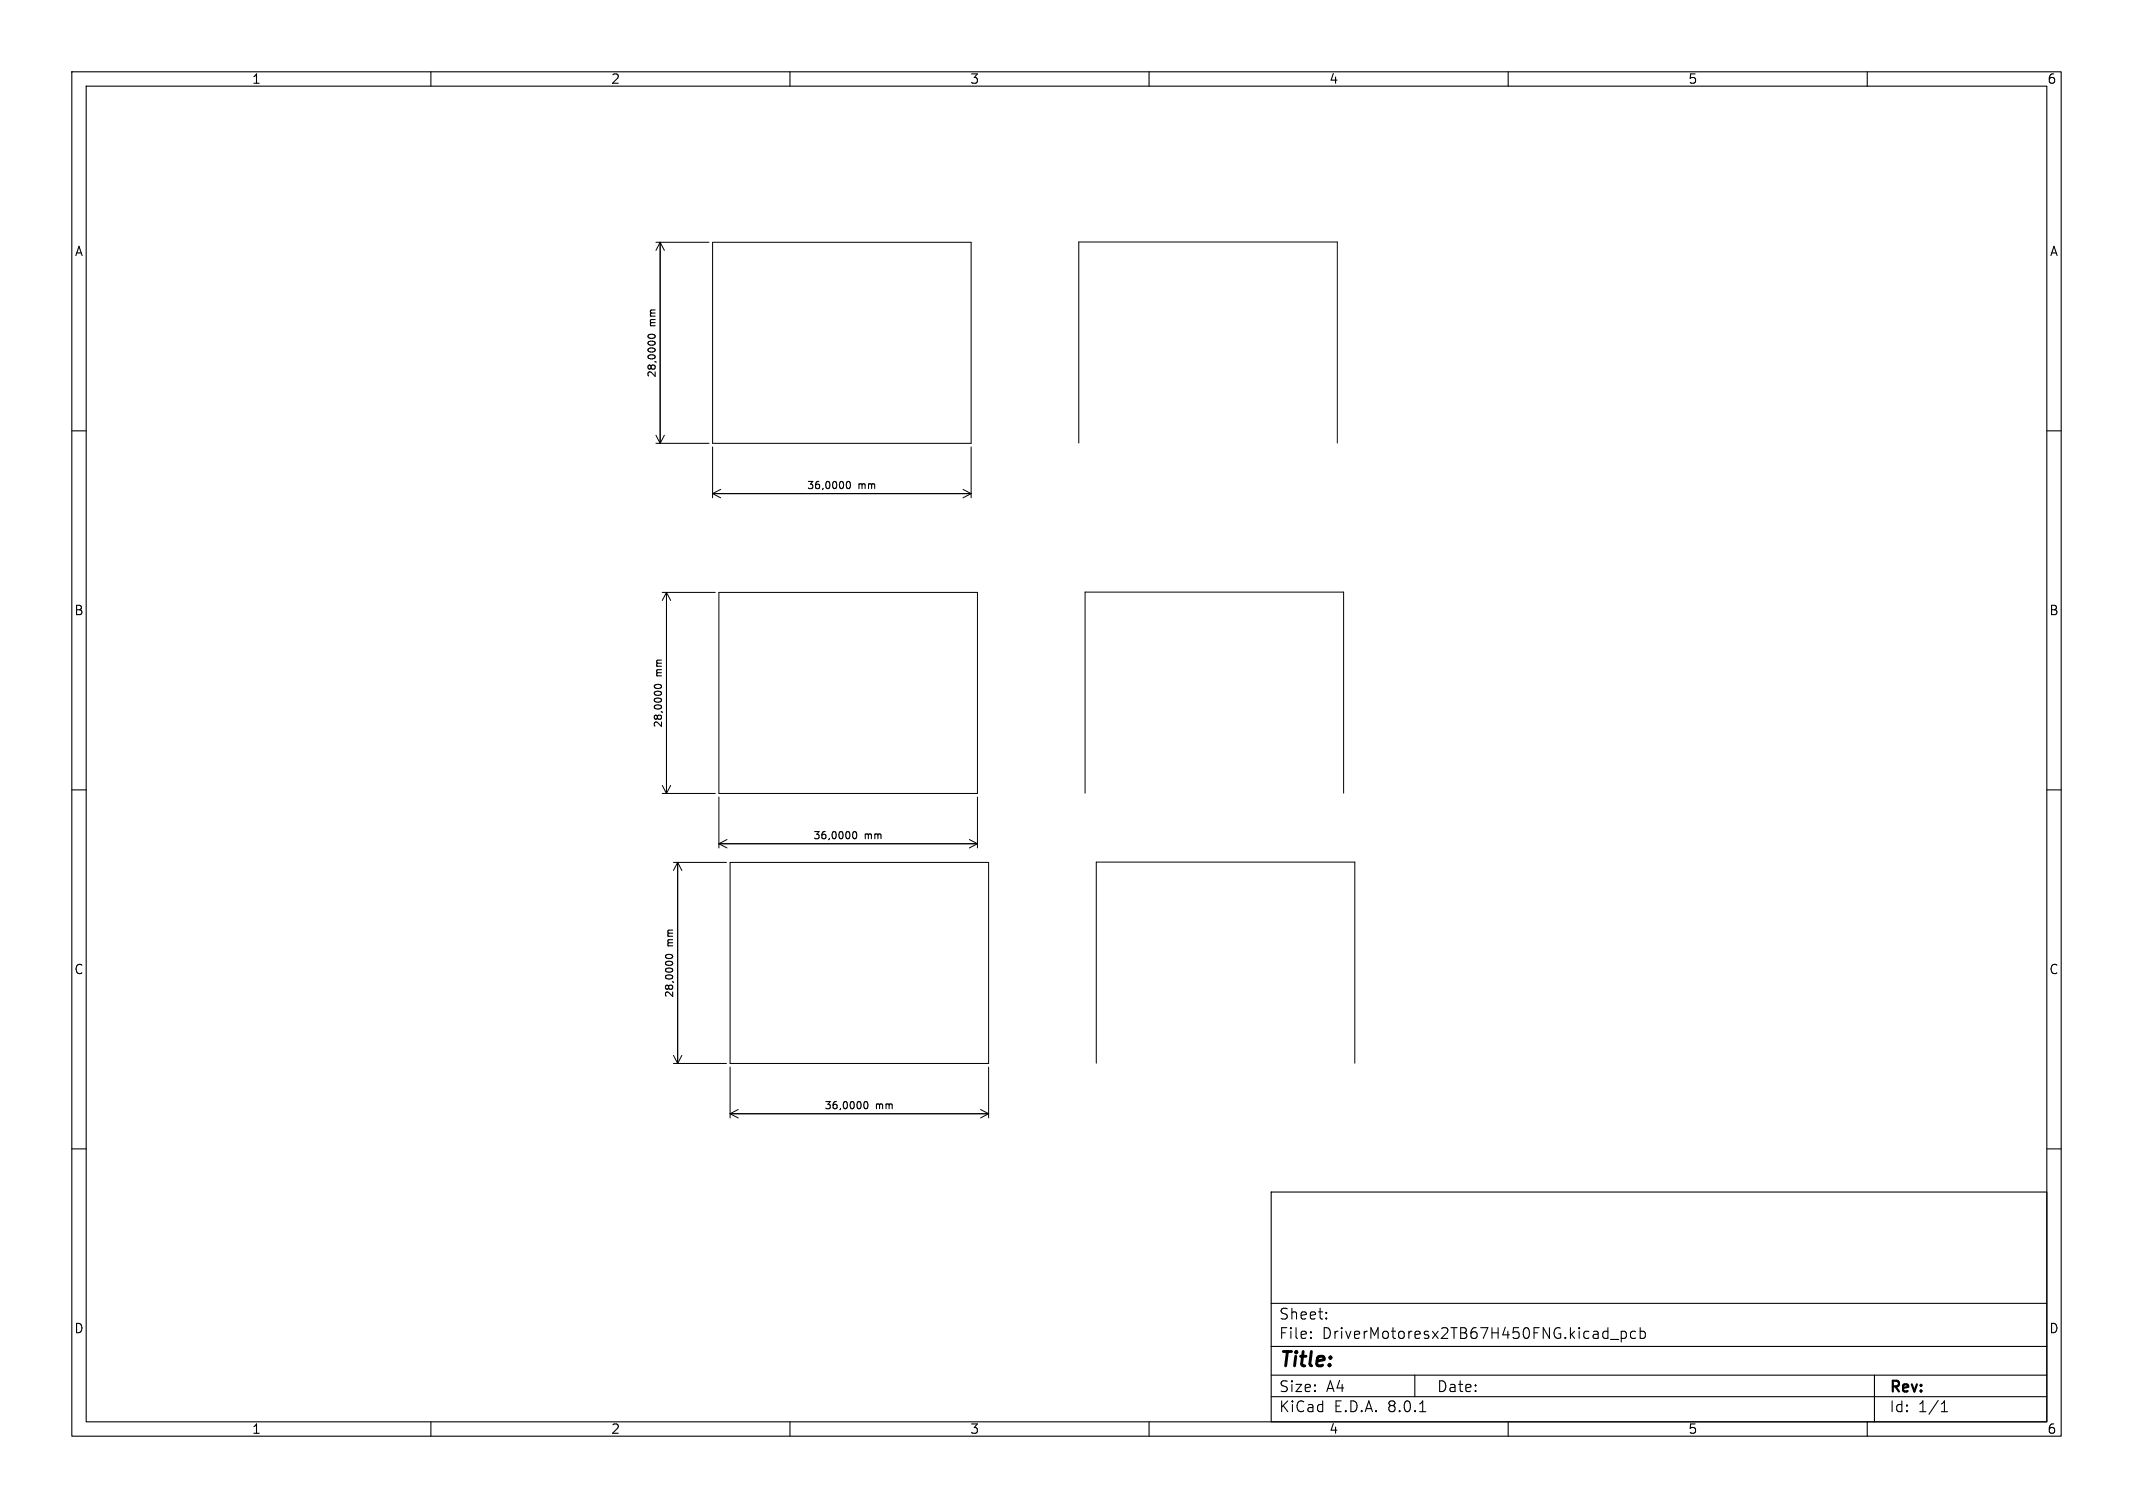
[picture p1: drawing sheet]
<svg xmlns="http://www.w3.org/2000/svg" width="297mm" height="210mm" viewBox="0 0 297 210" stroke-linecap="round" stroke-linejoin="round" font-family="sans-serif">
<defs><g id="words">
<text font-size="2.8" x="178" y="190.9">Title:</text>
<g font-size="2.1">
<text x="178" y="184">Sheet:</text>
<text x="178" y="186.7">File:</text>
<text x="184.1" y="186.7">DriverMotoresx2TB67H450FNG.kicad_pcb</text>
<text x="178" y="196.9">KiCad</text>
<text x="178" y="194.1">Size:</text>
<text x="184.7" y="194.1">A4</text>
<text x="185.7" y="196.9">E.D.A.</text>
<text x="193.3" y="196.9">8.0.1</text>
<text x="200" y="194.1">Date:</text>
<text x="263" y="194.3">Rev:</text>
<text x="263" y="196.9">Id:</text>
<text x="267.1" y="196.9">1/1</text>
</g>
<g font-size="1.8">
<text x="35" y="11.9">1</text>
<text x="85" y="11.9">2</text>
<text x="135" y="11.9">3</text>
<text x="185" y="11.9">4</text>
<text x="235" y="11.9">5</text>
<text x="285" y="11.9">6</text>
<text x="10.3" y="35.9">A</text>
<text x="285.4" y="35.9">A</text>
<text x="10.3" y="85.9">B</text>
<text x="285.3" y="85.9">B</text>
<text x="10.3" y="135.9">C</text>
<text x="285.3" y="135.9">C</text>
<text x="10.3" y="185.9">D</text>
<text x="285.3" y="185.9">D</text>
<text x="35" y="199.9">1</text>
<text x="85" y="199.9">2</text>
<text x="135" y="199.9">3</text>
<text x="185" y="199.9">4</text>
<text x="235" y="199.9">5</text>
<text x="285" y="199.9">6</text>
</g>
<g font-size="1.4">
<text x="91.5" y="45.5" transform="rotate(-90 91.5 45.5)">mm</text>
<text x="91.5" y="52.7" transform="rotate(-90 91.5 52.7)">28,0000</text>
<text x="112.3" y="68.3">36,0000</text>
<text x="119.5" y="68.3">mm</text>
<text x="92.4" y="94.2" transform="rotate(-90 92.4 94.2)">mm</text>
<text x="92.4" y="101.4" transform="rotate(-90 92.4 101.4)">28,0000</text>
<text x="113.2" y="117.1">36,0000</text>
<text x="120.4" y="117.1">mm</text>
<text x="93.9" y="131.8" transform="rotate(-90 93.9 131.8)">mm</text>
<text x="93.9" y="139" transform="rotate(-90 93.9 139)">28,0000</text>
<text x="114.7" y="154.7">36,0000</text>
<text x="121.9" y="154.7">mm</text>
</g>
</g></defs>
<g fill="none" stroke="#000" stroke-width=".15">
<path d="M10 10h277v190h-277zM12 12h273v186h-273zM60 10v2M110 10v2M160 10v2M210 10v2M260 10v2M10 60h2M90.3 46.6a.54 .54 0 0 1 .9 .3 .57 .57 0 0 1-1-.1zM285 60h2M117.9 67.1l.2-.1a.53 .53 0 0 1 .3 .5 .53 .53 0 0 1-.3 .5h-.2l-.1-.3zM91.2 95.4a.54 .54 0 0 1 .9 .2 .57 .57 0 0 1-1-.1z"/>
<path d="M10 110h2M118.8 115.9l.2-.1a.53 .53 0 0 1 .3 .5 .53 .53 0 0 1-.3 .5l-.2-.1-.1-.3zM285 110h2M92.8 133a.54 .54 0 0 1 .9 .2 .57 .57 0 0 1-1-.1zM10 160h2M120.4 153.5l.1-.1a.53 .53 0 0 1 .4 .5 .53 .53 0 0 1-.4 .5l-.1-.1-.1-.3zM285 160h2M177 166h108v32h-108zM60 198v2M110 198v2M160 198v2M177 194.5h108"/>
<path d="M177 191.5h108M177 187.5h108M177 181.5h108M182.5 186.3h.1l-.1 .1M182.5 186.3v.1M182.5 185.5v.1M182.5 185.5h.1l-.1 .1M184.7 183.6v.1M184.7 183.6h-.1l.1 .1M184.7 182.8v.1M184.7 182.8h-.1l.1 .1M197 191.5v3"/>
<path d="M197.7 196.6h.8M210 198v2M224.2 186.5h1.2M225.7 185.4v1.5M225.7 185.5l.5-.1 .3 .3v.4l-.2 .2-.1 .1-.5-.1M227.7 185.5l-.4-.1-.3 .3v.4l.2 .2 .1 .1 .4-.1M228.4 185.5l.4-.1 .3 .3v.4l-.1 .2-.2 .1-.4-.1M228.4 184.9v1.5M260 198v2M261 191.5v6.5M270.3 196.6h.9M270.3 195.5l.4-.4v1.5"/>
</g>
<g fill="none" stroke="#000" stroke-width=".14">
<path d="M91.3 33.7h7.4M91.9 33.7v28M91.9 33.7l.6 1.2M91.9 33.7l-.6 1.2M99.2 33.7h36v28h-36zM91.3 61.7h7.4M91.3 60.6l.6 1.1M92.5 60.6l-.6 1.1M99.2 62.2v7.1M99.2 68.7h36M99.2 68.7l1.1 .6M100.3 68.2l-1.1 .5"/>
<path d="M134.1 68.2l1.1 .5M135.2 62.2v7.1M135.2 68.7l-1.1 .6M150.2 61.7v-28h36v28M92.2 82.5h7.4M92.8 82.5v28M92.8 82.5l.6 1.1M92.8 82.5l-.6 1.1M100.1 82.5h36v28h-36zM92.2 110.5h7.4M92.2 109.4l.6 1.1M93.4 109.4l-.6 1.1"/>
<path d="M100.1 111v7.1M100.1 117.5h36M100.1 117.5l1.1 .6M101.2 116.9l-1.1 .6M135 116.9l1.1 .6M136.1 111v7.1M136.1 117.5l-1.1 .6M151.1 110.5v-28h36v28M93.8 120.1h7.4M94.4 120.1v28M94.4 120.1l.5 1.1M94.4 120.1l-.6 1.1"/>
<path d="M101.7 120.1h36v28h-36zM93.8 148.1h7.4M93.8 147l.6 1.1M94.9 147l-.5 1.1M101.7 148.6v7.1M101.7 155.1h36M101.7 155.1l1.1 .6M102.8 154.5l-1.1 .6M136.5 154.5l1.2 .6M137.7 148.6v7.1M137.7 155.1l-1.2 .6M152.6 148.1v-28h36v28"/>
</g>
<use href="#words"/>
</svg>
